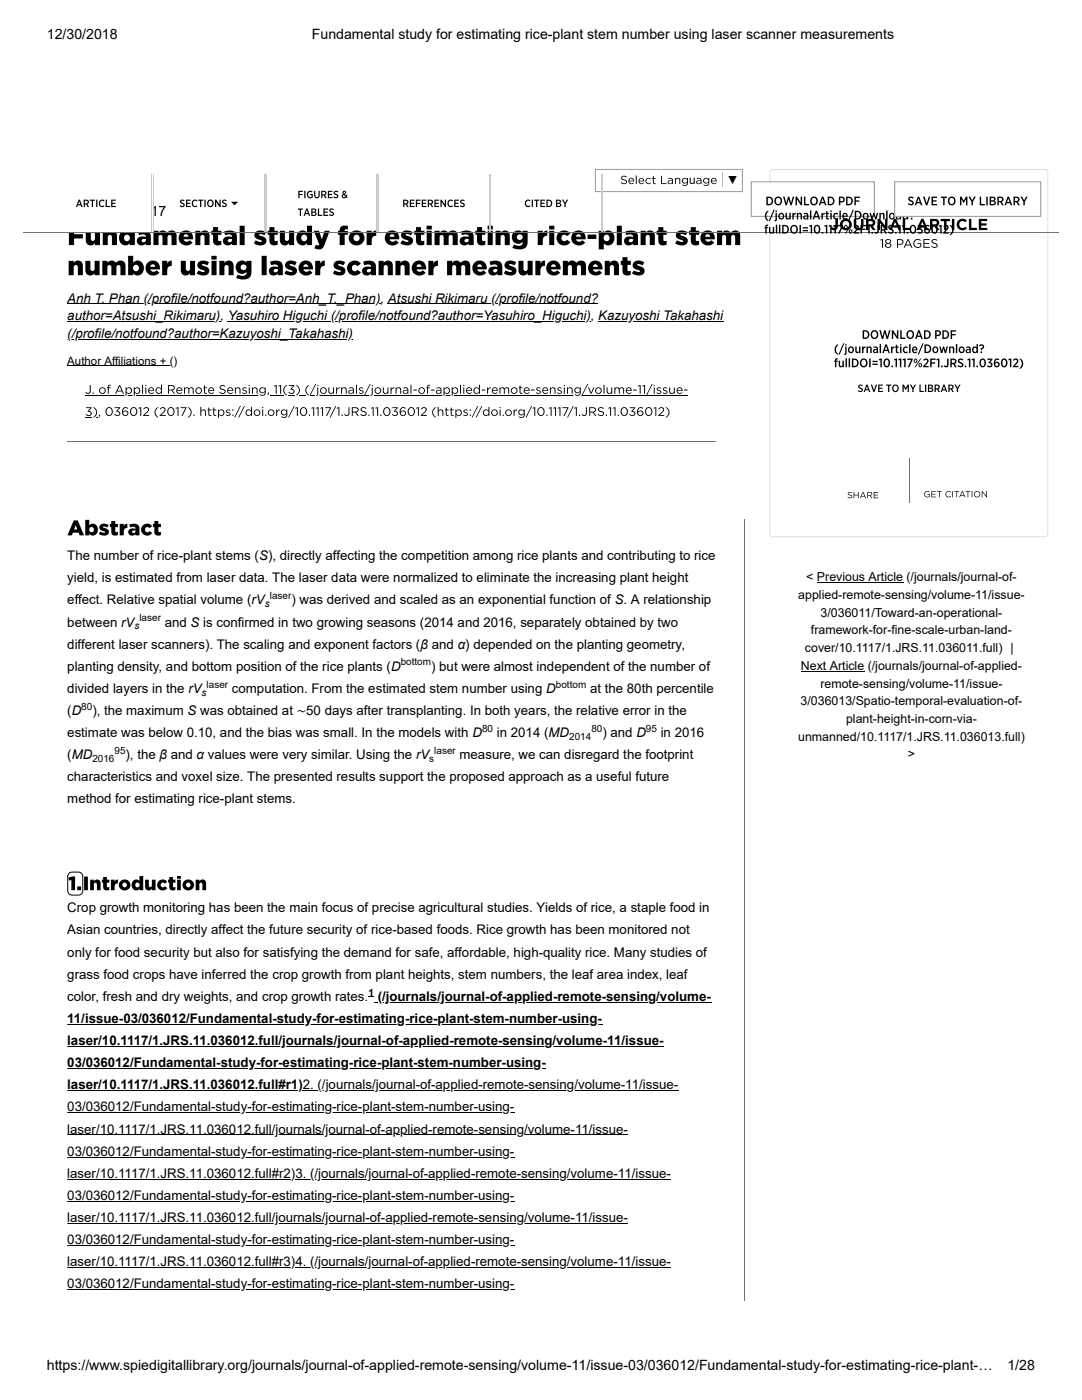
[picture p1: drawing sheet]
<svg xmlns="http://www.w3.org/2000/svg" width="216mm" height="279mm" viewBox="0 0 216 279" stroke-linecap="round" stroke-linejoin="round" font-family="sans-serif">
<defs><g id="words">
<g font-size="5.3">
<text x="13.4" y="48.9">Fundamental study for estimating rice-plant stem</text>
<text x="13.4" y="54.9">number using laser scanner measurements</text>
</g>
<text font-size="4.2" x="13.4" y="106.7">Abstract</text>
<g font-size="3.9">
<text x="13.6" y="177.4">1.</text>
<text x="16.5" y="177.4">Introduction</text>
</g>
<text font-size="3.2" x="165.4" y="45.9">JOURNAL ARTICLE</text>
<g font-size="2.8">
<text x="9.3" y="7.8">12/30/2018</text>
<text x="62.1" y="7.8">Fundamental study for estimating rice-plant stem number using laser scanner measurements</text>
<text x="13.4" y="43">21 August 2017</text>
<text x="9.3" y="273">https://www.spiedigitallibrary.org/journals/journal-of-applied-remote-sensing/volume-11/issue-03/036012/Fundamental-study-for-estimating-rice-plant-…</text>
<text x="200.7" y="273">1/28</text>
</g>
<g font-size="2.6">
<text x="13.4" y="60.3">Anh T. Phan (/profile/notfound?author=Anh_T._Phan), Atsushi Rikimaru (/profile/notfound?</text>
<text x="13.4" y="63.9">author=Atsushi_Rikimaru), Yasuhiro Higuchi (/profile/notfound?author=Yasuhiro_Higuchi), Kazuyoshi Takahashi</text>
<text x="13.4" y="67.4">(/profile/notfound?author=Kazuyoshi_Takahashi)</text>
<text x="13.4" y="111.7">The number of rice-plant stems (S), directly affecting the competition among rice plants and contributing to rice</text>
<text x="13.4" y="116.1">yield, is estimated from laser data. The laser data were normalized to eliminate the increasing plant height</text>
<text x="13.4" y="120.5">effect. Relative spatial volume (rV</text>
<text x="13.4" y="124.9">between rV</text>
<text x="32.8" y="124.9">and S is confirmed in two growing seasons (2014 and 2016, separately obtained by two</text>
<text x="58.1" y="120.5">) was derived and scaled as an exponential function of S. A relationship</text>
<text x="13.4" y="129.3">different laser scanners). The scaling and exponent factors (β and α) depended on the planting geometry,</text>
<text x="13.4" y="133.7">planting density, and bottom position of the rice plants (D</text>
<text x="85.9" y="133.7">) but were almost independent of the number of</text>
<text x="13.4" y="138.1">divided layers in the rV</text>
<text x="13.4" y="142.5">(D</text>
<text x="18.4" y="142.5">), the maximum S was obtained at ∼50 days after transplanting. In both years, the relative error in the</text>
<text x="46.2" y="138.1">computation. From the estimated stem number using D</text>
<text x="117.5" y="138.1">at the 80th percentile</text>
<text x="13.4" y="146.9">estimate was below 0.10, and the bias was small. In the models with D</text>
<text x="99" y="146.9">in 2014 (MD</text>
<text x="120" y="146.9">) and D</text>
<text x="131.6" y="146.9">in 2016</text>
<text x="13.4" y="151.3">(MD</text>
<text x="13.4" y="155.8">characteristics and voxel size. The presented results support the proposed approach as a useful future</text>
<text x="25" y="151.3">), the β and α values were very similar. Using the rV</text>
<text x="91.6" y="151.3">measure, we can disregard the footprint</text>
<text x="13.4" y="160.2">method for estimating rice-plant stems.</text>
<text x="13.4" y="181.9">Crop growth monitoring has been the main focus of precise agricultural studies. Yields of rice, a staple food in</text>
<text x="13.4" y="186.3">Asian countries, directly affect the future security of rice-based foods. Rice growth has been monitored not</text>
<text x="13.4" y="190.7">only for food security but also for satisfying the demand for safe, affordable, high-quality rice. Many studies of</text>
<text x="13.4" y="195.1">grass food crops have inferred the crop growth from plant heights, stem numbers, the leaf area index, leaf</text>
<text x="13.4" y="199.5">color, fresh and dry weights, and crop growth rates.</text>
<text x="13.4" y="203.9">11/issue-03/036012/Fundamental-study-for-estimating-rice-plant-stem-number-using-</text>
<text x="75.2" y="199.5">(/journals/journal-of-applied-remote-sensing/volume-</text>
<text x="13.4" y="208.3">laser/10.1117/1.JRS.11.036012.full/journals/journal-of-applied-remote-sensing/volume-11/issue-</text>
<text x="13.4" y="212.7">03/036012/Fundamental-study-for-estimating-rice-plant-stem-number-using-</text>
<text x="13.4" y="217.1">laser/10.1117/1.JRS.11.036012.full#r1)2. (/journals/journal-of-applied-remote-sensing/volume-11/issue-</text>
<text x="13.4" y="221.5">03/036012/Fundamental-study-for-estimating-rice-plant-stem-number-using-</text>
<text x="13.4" y="226">laser/10.1117/1.JRS.11.036012.full/journals/journal-of-applied-remote-sensing/volume-11/issue-</text>
<text x="13.4" y="230.4">03/036012/Fundamental-study-for-estimating-rice-plant-stem-number-using-</text>
<text x="13.4" y="234.8">laser/10.1117/1.JRS.11.036012.full#r2)3. (/journals/journal-of-applied-remote-sensing/volume-11/issue-</text>
<text x="13.4" y="239.2">03/036012/Fundamental-study-for-estimating-rice-plant-stem-number-using-</text>
<text x="13.4" y="243.6">laser/10.1117/1.JRS.11.036012.full/journals/journal-of-applied-remote-sensing/volume-11/issue-</text>
<text x="13.4" y="248">03/036012/Fundamental-study-for-estimating-rice-plant-stem-number-using-</text>
<text x="13.4" y="252.4">laser/10.1117/1.JRS.11.036012.full#r3)4. (/journals/journal-of-applied-remote-sensing/volume-11/issue-</text>
<text x="13.4" y="256.8">03/036012/Fundamental-study-for-estimating-rice-plant-stem-number-using-</text>
</g>
<g font-size="2.5">
<text x="152.5" y="40.9">DOWNLOAD PDF</text>
<text x="180.8" y="40.9">SAVE TO MY LIBRARY</text>
<text x="152.2" y="43.7">(/journalArticle/Download?</text>
<text x="152.2" y="46.6">fullDOI=10.1117%2F1.JRS.11.036012)</text>
<text x="175.3" y="49.4">18 PAGES</text>
<text x="166.1" y="70.4">(/journalArticle/Download?</text>
<text x="171.7" y="67.6">DOWNLOAD PDF</text>
<text x="166.1" y="73.2">fullDOI=10.1117%2F1.JRS.11.036012)</text>
<text x="16.9" y="78.5">J. of Applied Remote Sensing, 11(3) (/journals/journal-of-applied-remote-sensing/volume-11/issue-</text>
<text x="16.9" y="82.9">3), 036012 (2017). https://doi.org/10.1117/1.JRS.11.036012 (https://doi.org/10.1117/1.JRS.11.036012)</text>
<text x="159" y="119.4">applied-remote-sensing/volume-11/issue-</text>
<text x="160.6" y="115.9">&lt; Previous Article (/journals/journal-of-</text>
<text x="163.5" y="122.9">3/036011/Toward-an-operational-</text>
<text x="160.4" y="130">cover/10.1117/1.JRS.11.036011.full) |</text>
<text x="161.6" y="126.5">framework-for-fine-scale-urban-land-</text>
<text x="159.6" y="133.5">Next Article (/journals/journal-of-applied-</text>
<text x="163.4" y="137.1">remote-sensing/volume-11/issue-</text>
<text x="159.5" y="140.6">3/036013/Spatio-temporal-evaluation-of-</text>
<text x="159" y="147.6">unmanned/10.1117/1.JRS.11.036013.full)</text>
<text x="168.6" y="144.1">plant-height-in-corn-via-</text>
<text x="180.9" y="151.2">&gt;</text>
</g>
<g font-size="2.4">
<text x="123.6" y="36.7">Select Language</text>
<text x="144.8" y="36.7">▼</text>
</g>
<text font-size="2.3" x="13.4" y="72.7">Author Affiliations + ()</text>
<g font-size="2.1">
<text x="15.1" y="41.3">ARTICLE</text>
<text x="35.7" y="41.3">SECTIONS</text>
<text x="59.3" y="39.5">FIGURES &amp;</text>
<text x="80.2" y="41.3">REFERENCES</text>
<text x="104.4" y="41.3">CITED BY</text>
<text x="59.3" y="43">TABLES</text>
<text x="170.8" y="78.1">SAVE TO MY LIBRARY</text>
</g>
<g font-size="2">
<text x="53.8" y="119.4">laser</text>
<text x="26.8" y="125.4">s</text>
<text x="27.8" y="123.8">laser</text>
<text x="52.8" y="121">s</text>
<text x="41.2" y="137.1">laser</text>
<text x="79.8" y="132.6">bottom</text>
<text x="110.8" y="137.1">bottom</text>
<text x="16.2" y="141.5">80</text>
<text x="40.2" y="138.6">s</text>
<text x="96.1" y="145.9">80</text>
<text x="113.4" y="147.5">2014</text>
<text x="117.8" y="145.9">80</text>
<text x="128.7" y="145.9">95</text>
<text x="18.4" y="151.9">2016</text>
<text x="22.8" y="150.3">95</text>
<text x="85.5" y="151.9">s</text>
<text x="86.5" y="150.3">laser</text>
<text x="73.4" y="198.4">1</text>
</g>
<g font-size="1.8">
<text x="168.8" y="99.3">SHARE</text>
<text x="184" y="99.1">GET CITATION</text>
</g>
</g></defs>
<path d="M13.4 87.9h129.3M148.3 103.5v155.8" fill="none" stroke="#6d6e70" stroke-width=".2"/>
<path d="M118.6 33.8h29.3v4.4h-29.3z" fill="none" stroke="#9b9b9b" stroke-width=".2"/>
<path d="M143.8 34.4v2.8" fill="none" stroke="#bbb" stroke-width=".2"/>
<g fill="none" stroke="#000" stroke-width=".2">
<path d="M13.4 60.6h62.4M13.4 64.1h30.5M13.4 67.6h56.9M13.4 72.9h21.9M16.9 78.8h120.2M45.4 64.1h72.3M77.3 60.6h41.9M119.2 64.1h24.9M16.9 83.2h2.6M13.8 174.1l.4-.3h1.4a.88 .88 0 0 1 .9 .9v2.8a.88 .88 0 0 1-.9 .9h-1.2a.88 .88 0 0 1-.9-.9v-2.8zM74.5 199.8h67.2M13.4 204.2h106.6"/>
<path d="M13.4 208.6h118.8M13.4 213h95.4M13.4 217.4h121.7M13.4 221.8h89.1M13.4 226.2h111.7M13.4 230.6h89.1M13.4 235h120.3M13.4 239.4h89.1M13.4 243.9h111.7M13.4 248.3h89.1M13.4 252.7h120.3M13.4 257.1h89.1"/>
</g>
<path d="M73.4 198.6h1.1v.2h-1.1z" fill="#000"/>
<path d="M153.6 34l.4-.2h54.1a.62 .62 0 0 1 .7 .6v72a.62 .62 0 0 1-.7 .6h-54.1a.62 .62 0 0 1-.6-.6v-72z" fill="none" stroke="#ddd" stroke-width=".2"/>
<g fill="#fff">
<path d="M166.2 61.7h29.9v11.5h-29.9z"/>
<path d="M166.2 75h29.9v5.3h-29.9z"/>
</g>
<path d="M4.6 46.3h206.4M181.2 91.4v8.8" fill="none" stroke="#6d6e70" stroke-width=".2"/>
<path d="M162.8 116.2h17.1M159.6 133.8h12.6" fill="none" stroke="#000" stroke-width=".2"/>
<path d="M30.4 34.7v11.5" fill="none" stroke="#c9c9c9" stroke-width=".2"/>
<path d="M8.1 34.7h22.2v11.5h-22.2z" fill="#fff"/>
<g fill="none" stroke="#c9c9c9" stroke-width=".2">
<path d="M30.3 34.7v11.5M30.6 34.7v11.5M52.7 34.7v11.5M52.8 34.7v11.5M53 34.7v11.5M75.1 34.7v11.5M75.2 34.7v11.5M75.4 34.7v11.5M97.5 34.7v11.5M97.6 34.7v11.5M97.8 34.7v11.5M119.9 34.7v11.5"/>
<path d="M120 34.7v11.5"/>
</g>
<path d="M46 40.2h1.4l-.7 .7z" fill="#000"/>
<path d="M149.6 36.2h24.7v7h-24.7z" fill="#fff"/>
<path d="M149.7 36.2h24.5v6.9h-24.5z" fill="none" stroke="#939598" stroke-width=".2"/>
<path d="M178.2 36.2h29.2v7h-29.2z" fill="#fff"/>
<path d="M178.2 36.2h29.1v6.9h-29.1z" fill="none" stroke="#939598" stroke-width=".2"/>
<use href="#words"/>
</svg>
